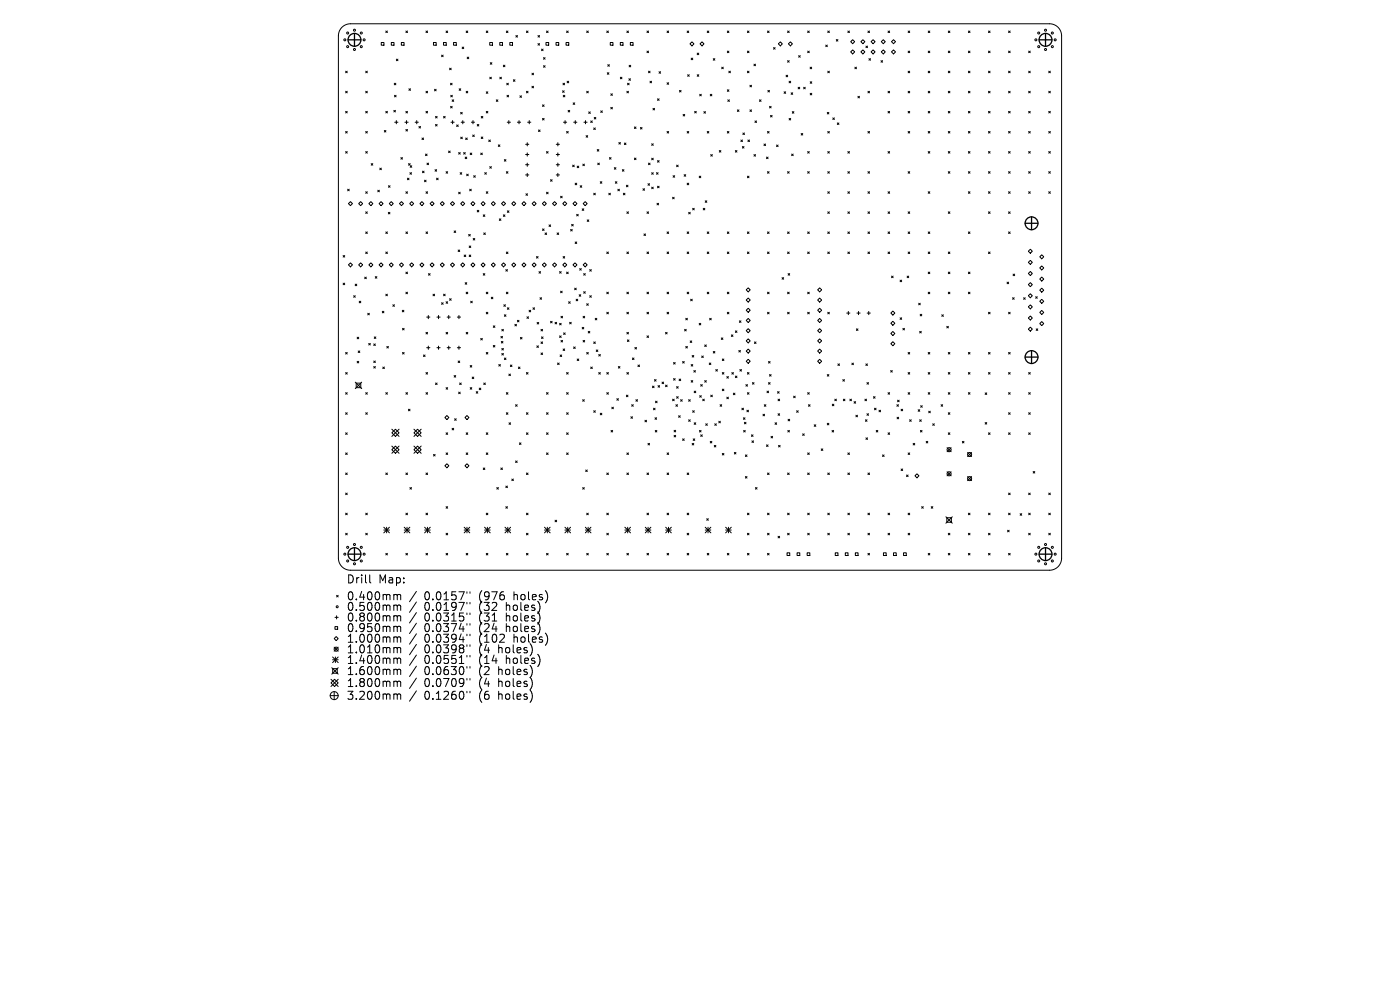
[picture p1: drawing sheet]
<svg xmlns="http://www.w3.org/2000/svg" width="297mm" height="210mm" viewBox="0 0 297 210" stroke-linecap="round" stroke-linejoin="round" font-family="sans-serif">
<defs><g id="words">
<g font-size="2.4">
<text x="73.5" y="124">Drill</text>
<text x="80.3" y="124">Map:</text>
<text x="73.5" y="127.6">0.400mm</text>
<text x="73.5" y="129.8">0.500mm</text>
<text x="90" y="127.6">0.0157&quot;</text>
<text x="90" y="129.8">0.0197&quot;</text>
<text x="101.7" y="127.6">(976</text>
<text x="101.7" y="129.8">(32</text>
<text x="107.6" y="129.8">holes)</text>
<text x="109.2" y="127.6">holes)</text>
<text x="73.5" y="132.1">0.800mm</text>
<text x="73.5" y="134.3">0.950mm</text>
<text x="73.5" y="136.6">1.000mm</text>
<text x="90" y="132.1">0.0315&quot;</text>
<text x="90" y="134.3">0.0374&quot;</text>
<text x="90" y="136.6">0.0394&quot;</text>
<text x="101.7" y="132.1">(31</text>
<text x="101.7" y="134.3">(24</text>
<text x="101.7" y="136.6">(102</text>
<text x="107.6" y="132.1">holes)</text>
<text x="107.6" y="134.3">holes)</text>
<text x="109.2" y="136.6">holes)</text>
<text x="73.5" y="138.8">1.010mm</text>
<text x="73.5" y="141.1">1.400mm</text>
<text x="73.5" y="143.4">1.600mm</text>
<text x="90" y="138.8">0.0398&quot;</text>
<text x="90" y="141.1">0.0551&quot;</text>
<text x="90" y="143.4">0.0630&quot;</text>
<text x="101.7" y="138.8">(4</text>
<text x="101.7" y="141.1">(14</text>
<text x="101.7" y="143.4">(2</text>
<text x="106" y="138.8">holes)</text>
<text x="106" y="143.4">holes)</text>
<text x="107.6" y="141.1">holes)</text>
<text x="73.5" y="146">1.800mm</text>
<text x="73.5" y="148.7">3.200mm</text>
<text x="90" y="146">0.0709&quot;</text>
<text x="90" y="148.7">0.1260&quot;</text>
<text x="101.7" y="146">(4</text>
<text x="101.7" y="148.7">(6</text>
<text x="106" y="146">holes)</text>
<text x="106" y="148.7">holes)</text>
</g>
</g></defs>
<g fill="none" stroke="#000" stroke-width=".21">
<path d="M72.6 5.7l.7-.4 1-.3h148.4a2.56 2.56 0 0 1 2.5 2.6v110.8a2.56 2.56 0 0 1-2.5 2.6h-148.4a2.56 2.56 0 0 1-2.5-2.6v-110.8l.3-1.1zM73.3 15.1l.4 .3M73.3 19.4l.4 .3M73.7 15.1l-.4 .3M73.7 19.4l-.4 .3M77.6 15.1l.3 .3M77.6 19.4l.3 .3M77.9 15.1l-.3 .3M77.9 19.4l-.3 .3M80.9 9h.6v.6h-.6zM81.8 6.6l.4 .3M82.2 6.6l-.4 .3"/>
<path d="M83 9h.6v.6h-.6zM83.6 17.7l.4 .3M84 17.7l-.4 .3M84.1 12.5l.3 .4M84.4 12.5l-.3 .4M85.1 9h.6v.6h-.6zM86.1 6.6l.4 .3M86.5 6.6l-.4 .3M86.7 18.8l.4 .4M87.1 18.8l-.4 .4M90.4 6.6l.3 .3M90.4 19.4l.3 .3"/>
<path d="M90.7 6.6l-.3 .3M90.7 19.4l-.3 .3M92 9h.5v.6h-.5zM92.2 18.9l.3 .4M92.5 18.9l-.3 .4M93.7 11.7l.3 .3M94 11.7l-.3 .3M94.1 9h.6v.6h-.6zM94.6 6.6l.4 .3M95 6.6l-.4 .3M95.4 14.5l.3 .3M95.6 17.7l.3 .3"/>
<path d="M95.7 14.5l-.3 .3M95.9 17.7l-.3 .3M96.2 9h.6v.6h-.6zM97.4 18.8l.3 .4M97.7 18.8l-.3 .4M98 10l.4 .3M98.4 10l-.4 .3M98.9 6.6l.3 .3M98.9 19.4l.3 .3M99.1 12.1l.3 .4M99.2 6.6l-.3 .3M99.2 19.4l-.3 .3"/>
<path d="M99.4 12.1l-.3 .4M103.2 6.6l.3 .3M103.2 19.5l.3 .3M103.5 6.6l-.3 .3M103.5 19.5l-.3 .3M103.9 9h.6v.6h-.6zM103.9 16.4l.3 .3M104 13.3l.3 .3M104.2 16.4l-.3 .3M104.3 13.3l-.3 .3M106 9h.6v.6h-.6zM106 16.4l.4 .3"/>
<path d="M106.4 16.4l-.4 .3M106.8 13.8l.3 .4M107.1 13.8l-.3 .4M107.4 6.6l.4 .3M107.5 17.7l.3 .3M107.8 6.6l-.4 .3M107.8 17.7l-.3 .3M108.2 9h.5v.6h-.5zM108.9 16.9l.4 .4M109.3 16.9l-.4 .4M109.4 7.5l.4 .4M109.8 7.5l-.4 .4"/>
<path d="M111.7 6.6l.3 .3M111.7 19.4l.3 .3M112 6.6l-.3 .3M112 19.4l-.3 .3M112.9 15.5l.3 .4M112.9 18.3l.3 .3M113.2 18.3l-.3 .3M113.2 15.5l-.3 .4M114.1 7.5l.4 .4M114.1 9.2l.4 .4M114.5 9.2l-.4 .4M114.5 7.5l-.4 .4"/>
<path d="M114.9 10.4l.3 .4M115.2 10.4l-.3 .4M115.3 12.2l.3 .4M115.3 13.9l.3 .4M115.6 12.2l-.3 .4M115.6 13.9l-.3 .4M115.8 9h.6v.6h-.6zM115.9 6.6l.4 .3M116.3 6.6l-.4 .3M118 9h.5v.6h-.5zM119.4 19.3l.3 .3M119.4 17.7l.4 .3"/>
<path d="M119.7 19.3l-.3 .3M119.8 17.7l-.4 .3M120.1 9h.6v.6h-.6zM120.2 6.6l.3 .3M120.3 17.2l.4 .4M120.5 6.6l-.3 .3M120.7 17.2l-.4 .4M124.5 19.4l.3 .3M124.5 6.6l.3 .3M124.8 6.6l-.3 .3M124.8 19.4l-.3 .3M128.7 6.6l.4 .3"/>
<path d="M128.8 15.4l.4 .4M128.9 13.7l.4 .4M129.1 6.6l-.4 .3M129.2 15.4l-.4 .4M129.3 13.7l-.4 .4M129.5 9h.5v.6h-.5zM129.6 19.9l.3 .3M129.9 19.9l-.3 .3M131.6 9h.6v.6h-.6zM131.6 16.4l.3 .3M131.9 16.4l-.3 .3M133 6.6l.3 .3"/>
<path d="M133 19.4l.3 .3M133.1 17.7l.4 .3M133.3 19.4l-.3 .3M133.3 6.6l-.3 .3M133.4 16.7l.4 .3M133.5 13.8l.3 .4M133.5 17.7l-.4 .3M133.7 9h.6v.6h-.6zM133.8 16.7l-.4 .3M133.8 13.8l-.3 .4M137.3 10.8l.3 .4M137.3 6.6l.3 .3"/>
<path d="M137.6 15.1l.3 .3M137.6 10.8l-.3 .4M137.6 6.6l-.3 .3M137.9 17.2l.3 .4M137.9 15.1l-.3 .3M138.2 17.2l-.3 .4M139.8 15.2l.3 .3M140.1 15.2l-.3 .3M141.5 6.6l.4 .3M141.5 17.6l.4 .3M141.9 6.6l-.4 .3M141.9 17.6l-.4 .3"/>
<path d="M144.1 19.2l.4 .3M144.5 19.2l-.4 .3M145.8 6.6l.3 .3M145.9 15.8l.3 .4M146.1 6.6l-.3 .3M146.2 15.8l-.3 .4M146.6 12.3l.4 .4M146.8 8.9l.4 .4-.4 .4-.4-.4zM147 12.3l-.4 .4M147.9 11.3l.3 .3M147.9 15.8l.3 .4M148.2 15.8l-.3 .4"/>
<path d="M148.2 11.3l-.3 .3M148.9 8.9l.5 .4-.5 .4-.4-.4zM150 6.6l.4 .3M150.4 6.6l-.4 .3M151.3 12.4l.4 .4M151.7 12.4l-.4 .4M153.1 14.2l.3 .4M153.4 14.2l-.3 .4M154.3 10.8l.3 .4M154.3 6.6l.3 .3M154.3 19l.3 .4M154.6 15.1l.4 .3"/>
<path d="M154.6 6.6l-.3 .3M154.6 19l-.3 .4M154.6 10.8l-.3 .4M155 15.1l-.4 .3M158.6 10.8l.3 .4M158.6 6.6l.3 .3M158.6 15.1l.3 .3M158.9 10.8l-.3 .4M158.9 15.1l-.3 .3M158.9 6.6l-.3 .3M159.1 18.1l.3 .3M159.4 18.1l-.3 .3"/>
<path d="M159.9 13.6l.4 .3M160.3 13.6l-.4 .3M162.8 6.6l.4 .3M162.9 19.2l.3 .3M163.2 6.6l-.4 .3M163.2 19.2l-.3 .3M164.1 10.1l.3 .3M164.4 10.1l-.3 .3M165.5 8.9l.5 .4-.5 .4-.4-.4zM166.3 19.5l.4 .3M166.7 19.5l-.4 .3M166.8 16l.3 .3"/>
<path d="M167.1 6.6l.3 .3M167.1 12.9l.3 .3M167.1 16l-.3 .3M167.4 17.2l.3 .4M167.4 6.6l-.3 .3M167.4 12.9l-.3 .3M167.7 8.9l.4 .4-.4 .4-.4-.4zM167.7 17.2l-.3 .4M167.8 19.7l.4 .3M168.2 19.7l-.4 .3M169.3 18.5l.4 .4M169.4 11.8l.4 .3"/>
<path d="M169.7 18.5l-.4 .4M169.8 11.8l-.4 .3M170.5 18.5l.3 .4M170.8 18.5l-.3 .4M171.3 10.8l.4 .4M171.3 6.6l.4 .3M171.7 6.6l-.4 .3M171.7 10.8l-.4 .4M171.9 14.2l.3 .4M171.9 17.3l.3 .4M171.9 19.8l.3 .3M172.2 14.2l-.3 .4"/>
<path d="M172.2 17.3l-.3 .4M172.2 19.8l-.3 .3M175.2 9.6l.3 .3M175.5 9.6l-.3 .3M175.6 6.6l.3 .3M175.6 15.1l.3 .3M175.9 15.1l-.3 .3M175.9 6.6l-.3 .3M177.4 8.4l.4 .3M177.8 8.4l-.4 .3M179.9 6.6l.3 .3M180.2 6.6l-.3 .3"/>
<path d="M180.9 8.4l.4 .4-.4 .5-.4-.5zM180.9 10.6l.4 .4-.4 .4-.4-.4zM181.4 14.2l.3 .4M181.7 14.2l-.3 .4M182.6 8.8l.5-.4 .4 .4-.4 .5zM182.6 11l.5-.4 .4 .4-.4 .4zM183.7 9.8l.3 .3M184 9.8l-.3 .3M184.1 19.4l.4 .3M184.1 6.6l.4 .3M184.3 12.4l.4 .4M184.5 19.4l-.4 .3"/>
<path d="M184.5 6.6l-.4 .3M184.7 12.4l-.4 .4M184.8 8.8l.4-.4 .4 .4-.4 .5zM184.8 11l.4-.4 .4 .4-.4 .4zM186.9 12.9l.3 .3M187 8.8l.4-.4 .4 .4-.4 .5zM187 11l.4-.4 .4 .4-.4 .4zM187.2 12.9l-.3 .3M188.4 19.4l.3 .3M188.4 6.6l.3 .3M188.7 6.6l-.3 .3M188.7 19.4l-.3 .3"/>
<path d="M189.1 11l.5-.4 .4 .4-.4 .4zM189.6 8.4l.4 .4-.4 .5-.5-.5zM192.7 10.8l.3 .4M192.7 6.6l.3 .3M192.7 15.1l.3 .3M192.7 19.4l.3 .3M193 6.6l-.3 .3M193 10.8l-.3 .4M193 15.1l-.3 .3M193 19.4l-.3 .3M196.9 15.1l.4 .3M196.9 10.8l.4 .4"/>
<path d="M196.9 19.4l.4 .3M196.9 6.6l.4 .3M197.3 6.6l-.4 .3M197.3 10.8l-.4 .4M197.3 15.1l-.4 .3M197.3 19.4l-.4 .3M201.2 19.4l.3 .3M201.2 15.1l.3 .3M201.2 10.8l.3 .4M201.2 6.6l.3 .3M201.5 19.4l-.3 .3M201.5 6.6l-.3 .3"/>
<path d="M201.5 10.8l-.3 .4M201.5 15.1l-.3 .3M205.4 19.4l.4 .3M205.4 15.1l.4 .3M205.4 6.6l.4 .3M205.4 10.8l.4 .4M205.8 15.1l-.4 .3M205.8 19.4l-.4 .3M205.8 6.6l-.4 .3M205.8 10.8l-.4 .4M209.7 10.8l.3 .4M209.7 15.1l.3 .3"/>
<path d="M209.7 6.6l.3 .3M209.7 19.4l.3 .3M210 10.8l-.3 .4M210 15.1l-.3 .3M210 19.4l-.3 .3M210 6.6l-.3 .3M214 15.1l.3 .3M214 19.4l.3 .3M214 10.8l.3 .4M214 6.6l.3 .3M214.3 6.6l-.3 .3M214.3 10.8l-.3 .4"/>
<path d="M214.3 15.1l-.3 .3M214.3 19.4l-.3 .3M218.2 19.4l.4 .3M218.2 15.1l.4 .3M218.2 10.8l.4 .4M218.6 10.8l-.4 .4M218.6 15.1l-.4 .3M218.6 19.4l-.4 .3M222.5 19.4l.3 .3M222.5 15.1l.3 .3M222.8 15.1l-.3 .3M222.8 19.4l-.3 .3"/>
<path d="M73.3 23.6l.4 .4M73.3 27.9l.4 .3M73.3 32.1l.4 .4M73.7 23.6l-.4 .4M73.7 27.9l-.4 .3M73.7 32.1l-.4 .4M77.6 23.6l.3 .4M77.6 27.9l.3 .3M77.6 32.1l.3 .4M77.9 23.6l-.3 .4M77.9 27.9l-.3 .3M77.9 32.1l-.3 .4"/>
<path d="M78.7 34.7l.4 .3M79.1 34.7l-.4 .3M80.6 35.7l.3 .3M80.9 35.7l-.3 .3M81.5 27.7l.4 .3M81.8 23.6l.4 .4M81.9 27.7l-.4 .3M82.2 23.6l-.4 .4M82.4 39.4l.4 .3M82.8 39.4l-.4 .3M83.6 23.4l.3 .4M83.7 20.2l.3 .4"/>
<path d="M83.7 25.9h.7M83.9 23.4l-.3 .4M84 20.2l-.3 .4M84.1 25.6v.7M85 33.4l.4 .4M85.4 33.4l-.4 .4M85.9 25.9h.7M86.1 23.6l.4 .4M86.1 27.5l.4 .3M86.2 25.6v.7M86.4 37.8l.4 .3M86.5 23.6l-.4 .4"/>
<path d="M86.5 27.5l-.4 .3M86.7 34.7l.3 .3M86.8 37.8l-.4 .3M87 36.6l.3 .4M87 35.2l.4 .3M87 34.7l-.3 .3M87.3 36.6l-.3 .4M87.4 35.2l-.4 .3M88.1 25.9h.7M88.4 25.6v.7M88.9 26.8l.3 .4M89.2 26.8l-.3 .4"/>
<path d="M89.5 29.3l.4 .3M89.6 36.3l.4 .3M89.9 29.3l-.4 .3M90 36.3l-.4 .3M90.1 38.2l.3 .4M90.3 32.7l.3 .3M90.4 23.6l.3 .4M90.4 38.2l-.3 .4M90.6 34.6l.3 .3M90.6 32.7l-.3 .3M90.7 23.6l-.3 .4M90.9 34.6l-.3 .3"/>
<path d="M92.3 36l.3 .3M92.4 26.4l.3 .3M92.4 24.7l.3 .3M92.6 37.8l.3 .3M92.6 36l-.3 .3M92.7 26.4l-.3 .3M92.7 24.7l-.3 .3M92.9 37.8l-.3 .3M94.1 24.7l.3 .3M94.4 24.7l-.3 .3M94.6 36.4l.4 .4M95 36.4l-.4 .4"/>
<path d="M95.2 32l.3 .4M95.5 32l-.3 .4M95.6 22.6l.3 .3M95.6 20.2l.4 .4M95.7 25.9h.7M95.9 21.2l.4 .3M95.9 22.6l-.3 .3M96 20.2l-.4 .4M96 25.6v.7M96.3 21.2l-.4 .3M96.9 26.5l.3 .3M97.2 26.5l-.3 .3"/>
<path d="M97.3 32.4l.3 .3M97.6 36.6l.4 .4M97.6 32.4l-.3 .3M97.7 23.8l.4 .4M97.7 29.1l.4 .3M97.8 25.9h.7M98 36.6l-.4 .4M98.1 23.8l-.4 .4M98.1 29.1l-.4 .3M98.2 25.6v.7M98.4 32.4l.3 .3M98.7 33.3l.3 .4"/>
<path d="M98.7 32.4l-.3 .3M98.8 29.3l.3 .3M99 36.9l.3 .4M99 33.3l-.3 .4M99.1 29.3l-.3 .3M99.3 36.9l-.3 .4M99.7 32.5l.4 .3M100 25.9h.7M100.1 32.5l-.4 .3M100.3 28.6l.3 .4M100.3 25.6v.7M100.5 37.3l.3 .3"/>
<path d="M100.6 28.6l-.3 .4M100.8 37.3l-.3 .3M101.2 26.4l.4 .3M101.6 26.4l-.4 .3M102 32.5l.3 .3M102.1 24.7l.3 .3M102.1 29.1l.3 .3M102.3 32.5l-.3 .3M102.4 24.7l-.3 .3M102.4 29.1l-.3 .3M102.8 36.6l.4 .4M103.2 23.6l.3 .4"/>
<path d="M103.2 36.6l-.4 .4M103.5 23.6l-.3 .4M103.7 29.7l.3 .3M103.9 35.3l.3 .4M104 29.7l-.3 .3M104.2 35.3l-.3 .4M105.3 21.2l.3 .3M105.6 21.2l-.3 .3M105.7 30.7l.4 .4M106.1 30.7l-.4 .4M107 33.9l.3 .3M107.3 33.9l-.3 .3"/>
<path d="M107.4 36.4l.4 .4M107.6 20.2l.3 .4M107.6 25.9h.7M107.8 36.4l-.4 .4M107.9 20.2l-.3 .4M107.9 25.6v.7M109.8 25.9h.7M110.1 25.6v.7M110.3 20.3l.3 .4M110.6 20.3l-.3 .4M111.5 30.6h.7M111.5 32.8h.7"/>
<path d="M111.5 34.9h.7M111.5 37.1h.7M111.9 30.3v.7M111.9 32.4v.7M111.9 34.6v.7M111.9 36.8v.6M111.9 25.9h.7M112.3 25.6v.7M114.2 27.6l.4 .3M114.6 27.6l-.4 .3M115.1 25.1l.3 .4M115.1 22.2l.3 .4"/>
<path d="M115.4 22.2l-.3 .4M115.4 25.1l-.3 .4M115.9 32.1l.4 .4M116.3 32.1l-.4 .4M116.8 38.1l.3 .4M117.1 38.1l-.3 .4M118 30.6h.7M118 32.8h.7M118 34.9h.7M118 37.1h.7M118.3 30.3v.7M118.3 32.4v.7"/>
<path d="M118.3 34.6v.7M118.3 36.8v.6M119.5 20.2l.3 .4M119.5 25.9h.7M119.8 20.2l-.3 .4M119.9 25.6v.7M120.2 27.9l.3 .3M120.5 23.4l.4 .4M120.5 27.9l-.3 .3M120.9 23.4l-.4 .4M121.5 35l.3 .4M121.6 21.8l.3 .4"/>
<path d="M121.7 25.9h.7M121.8 35l-.3 .4M121.9 21.8l-.3 .4M122 38.9l.4 .3M122 25.6v.7M122.4 38.9l-.4 .3M122.4 35.2l.4 .4M122.8 35.2l-.4 .4M123.1 39.4l.3 .3M123.4 39.4l-.3 .3M123.6 34.8l.4 .4M123.9 25.9h.7"/>
<path d="M124 34.8l-.4 .4M124.2 25.6v.7M124.3 28.8l.4 .3M124.7 28.8l-.4 .3M124.9 23.7l.3 .4M125.2 23.7l-.3 .4M125.3 25.6l.4 .4M125.7 25.6l-.4 .4M126 27.1l.3 .4M126.1 24.9l.3 .3M126.3 27.1l-.3 .4M126.4 24.9l-.3 .3"/>
<path d="M126.7 31.7l.3 .4M126.8 34.6l.3 .3M127 31.7l-.3 .4M127.1 34.6l-.3 .3M127.3 38.5l.4 .4M127.4 23.5l.4 .4M127.7 38.5l-.4 .4M127.8 23.5l-.4 .4M129.3 33.4l.3 .4M129.6 22.8l.3 .3M129.6 33.4l-.3 .4M129.9 22.8l-.3 .3"/>
<path d="M130.3 35.6l.4 .3M130.5 38.5l.4 .4M130.7 35.6l-.4 .3M130.9 38.5l-.4 .4M131.3 30.2l.3 .4M131.6 30.2l-.3 .4M132 36l.4 .3M132.4 36l-.4 .3M132.5 30.3l.3 .4M132.8 30.3l-.3 .4M132.9 39.3l.3 .3M133.2 39.3l-.3 .3"/>
<path d="M134.6 33.5l.3 .4M134.6 26.9l.3 .4M134.9 26.9l-.3 .4M134.9 33.5l-.3 .4M135.9 27l.3 .4M136.2 27l-.3 .4M137.5 39l.3 .3M137.6 34.6l.3 .3M137.8 39l-.3 .3M137.9 34.6l-.3 .3M138.2 30.5l.4 .3M138.2 33.6l.4 .3"/>
<path d="M138.2 36.6l.4 .4M138.2 39.7l.4 .3M138.5 23l.4 .3M138.6 39.7l-.4 .3M138.6 30.5l-.4 .3M138.6 33.6l-.4 .3M138.6 36.6l-.4 .4M138.9 23l-.4 .3M139.3 36.6l.3 .4M139.5 21l.3 .3M139.5 34.1l.3 .3M139.5 39.5l.3 .3"/>
<path d="M139.6 36.6l-.3 .4M139.8 39.5l-.3 .3M139.8 21l-.3 .3M139.8 34.1l-.3 .3M141.5 27.9l.4 .3M141.9 27.9l-.4 .3M142.8 37.3l.3 .3M143.1 37.3l-.3 .3M143.5 35l.4 .4M143.9 35l-.4 .4M144.9 24.3l.4 .3M145.1 37l.4 .4"/>
<path d="M145.3 24.3l-.4 .3M145.5 37l-.4 .4M145.8 27.9l.3 .3M145.8 38.9l.3 .3M146.1 27.9l-.3 .3M146.1 38.9l-.3 .3M147.4 23.6l.3 .4M147.7 23.6l-.3 .4M148.3 37.4l.4 .3M148.4 20l.4 .3M148.7 37.4l-.4 .3M148.8 20l-.4 .3"/>
<path d="M149.3 23.7l.4 .3M149.7 23.7l-.4 .3M150 27.9l.4 .3M150.4 27.9l-.4 .3M150.7 20l.3 .3M150.8 32.8l.3 .3M151 20l-.3 .3M151.1 32.8l-.3 .3M152.6 31.9l.3 .4M152.9 31.9l-.3 .4M154.3 27.9l.3 .3M154.4 21.2l.3 .3"/>
<path d="M154.6 27.9l-.3 .3M154.7 21.2l-.3 .3M156 31.9l.3 .4M156.3 31.9l-.3 .4M156.4 23.3l.4 .3M156.8 23.3l-.4 .3M157.2 29.7l.3 .3M157.5 31.1l.3 .3M157.5 29.7l-.3 .3M157.6 28.2l.3 .3M157.8 31.1l-.3 .3M157.9 28.2l-.3 .3"/>
<path d="M158.6 37.4l.3 .3M158.7 29.7l.3 .3M158.9 37.4l-.3 .3M159 29.7l-.3 .3M159.1 23.3l.3 .3M159.4 23.3l-.3 .3M159.9 32.8l.4 .3M160.2 25.6l.3 .4M160.3 32.8l-.4 .3M160.5 25.6l-.3 .4M161.1 21.2l.4 .3M161.5 21.2l-.4 .3"/>
<path d="M162.1 30.5l.3 .4M162.4 30.5l-.3 .4M162.6 33.3l.3 .4M162.8 36.4l.4 .4M162.8 27.9l.4 .3M162.9 33.3l-.3 .4M163.2 27.9l-.4 .3M163.2 36.4l-.4 .4M163.2 22.6l.4 .3M163.5 24.5l.3 .3M163.6 22.6l-.4 .3M163.8 24.5l-.3 .3"/>
<path d="M164.7 30.8l.4 .3M165.1 30.8l-.4 .3M167.1 36.4l.3 .4M167.4 25.1l.3 .4M167.4 36.4l-.3 .4M167.7 25.1l-.3 .4M167.9 32.7l.4 .3M168.1 23.7l.3 .3M168.3 32.7l-.4 .3M168.4 23.7l-.3 .3M170 28.3l.3 .4M170.3 28.3l-.3 .4"/>
<path d="M171.3 36.4l.4 .4M171.3 32.1l.4 .4M171.7 32.1l-.4 .4M171.7 36.4l-.4 .4M175.5 23.8l.3 .4M175.6 27.9l.3 .3M175.6 32.1l.3 .4M175.6 36.4l.3 .4M175.8 23.8l-.3 .4M175.9 27.9l-.3 .3M175.9 32.1l-.3 .4M175.9 36.4l-.3 .4"/>
<path d="M176.7 25l.3 .3M177 25l-.3 .3M177.6 26.1l.4 .3M178 26.1l-.4 .3M179.9 32.1l.3 .4M179.9 36.4l.3 .4M180.2 36.4l-.3 .4M180.2 32.1l-.3 .4M182 20.4l.3 .4M182.3 20.4l-.3 .4M184.1 27.9l.4 .3M184.1 36.4l.4 .4"/>
<path d="M184.5 36.4l-.4 .4M184.5 27.9l-.4 .3M188.4 23.6l.3 .4M188.4 32.1l.3 .4M188.7 32.1l-.3 .4M188.7 23.6l-.3 .4M192.7 27.9l.3 .3M192.7 23.6l.3 .4M192.7 36.4l.3 .4M193 27.9l-.3 .3M193 36.4l-.3 .4M193 23.6l-.3 .4"/>
<path d="M196.9 23.6l.4 .4M196.9 27.9l.4 .3M196.9 32.1l.4 .4M197.3 23.6l-.4 .4M197.3 27.9l-.4 .3M197.3 32.1l-.4 .4M201.2 23.6l.3 .4M201.2 27.9l.3 .3M201.2 32.1l.3 .4M201.2 36.4l.3 .4M201.5 23.6l-.3 .4M201.5 27.9l-.3 .3"/>
<path d="M201.5 32.1l-.3 .4M201.5 36.4l-.3 .4M205.4 23.6l.4 .4M205.4 27.9l.4 .3M205.4 32.1l.4 .4M205.4 36.4l.4 .4M205.8 23.6l-.4 .4M205.8 36.4l-.4 .4M205.8 27.9l-.4 .3M205.8 32.1l-.4 .4M209.7 27.9l.3 .3M209.7 23.6l.3 .4"/>
<path d="M209.7 32.1l.3 .4M209.7 36.4l.3 .4M210 32.1l-.3 .4M210 36.4l-.3 .4M210 23.6l-.3 .4M210 27.9l-.3 .3M214 36.4l.3 .4M214 23.6l.3 .4M214 27.9l.3 .3M214 32.1l.3 .4M214.3 27.9l-.3 .3M214.3 32.1l-.3 .4"/>
<path d="M214.3 36.4l-.3 .4M214.3 23.6l-.3 .4M218.2 23.6l.4 .4M218.2 27.9l.4 .3M218.2 32.1l.4 .4M218.2 36.4l.4 .4M218.6 23.6l-.4 .4M218.6 27.9l-.4 .3M218.6 32.1l-.4 .4M218.6 36.4l-.4 .4M222.5 23.6l.3 .4M222.5 27.9l.3 .3"/>
<path d="M222.5 32.1l.3 .4M222.5 36.4l.3 .4M222.8 23.6l-.3 .4M222.8 27.9l-.3 .3M222.8 32.1l-.3 .4M222.8 36.4l-.3 .4M72.8 54.2l.3 .3M73.1 54.2l-.3 .3M73.8 40.1l.3 .4M73.9 43.2l.4-.4 .5 .4-.5 .4zM73.9 56.2l.4-.4 .5 .4-.5 .4zM74.1 40.1l-.3 .4"/>
<path d="M76.1 43.2l.4-.4 .4 .4-.4 .4zM76.1 56.2l.4-.4 .4 .4-.4 .4zM77.4 58.8l.3 .3M77.6 40.7l.3 .3M77.6 44.9l.3 .4M77.6 49.2l.3 .3M77.6 53.5l.3 .3M77.7 58.8l-.3 .3M77.9 40.7l-.3 .3M77.9 44.9l-.3 .4M77.9 49.2l-.3 .3M77.9 53.5l-.3 .3"/>
<path d="M78.3 43.2l.4-.4 .4 .4-.4 .4zM78.3 56.2l.4-.4 .4 .4-.4 .4zM79.6 58.7l.4 .3M80 58.7l-.4 .3M80.1 40.4l.4 .3M80.4 43.2l.4-.4 .5 .4-.5 .4zM80.4 56.2l.4-.4 .5 .4-.5 .4zM80.5 40.4l-.4 .3M81.8 49.2l.4 .3M81.8 53.5l.4 .3M82.2 49.2l-.4 .3M82.2 53.5l-.4 .3"/>
<path d="M82.4 45l.3 .4M82.6 56.2l.4-.4 .4 .4-.4 .4zM82.7 45l-.3 .4M83 42.8l.4 .4-.4 .4-.4-.4zM84.7 43.2l.5-.4 .4 .4-.4 .4zM84.7 56.2l.5-.4 .4 .4-.4 .4zM86.1 49.2l.4 .3M86.1 57.7l.4 .4M86.1 40.7l.4 .3M86.5 40.7l-.4 .3M86.5 49.2l-.4 .3M86.5 57.7l-.4 .4"/>
<path d="M86.9 56.2l.4-.4 .5 .4-.5 .4zM87.3 42.8l.5 .4-.5 .4-.4-.4zM89.1 43.2l.4-.4 .4 .4-.4 .4zM89.1 56.2l.4-.4 .4 .4-.4 .4zM90.4 40.7l.3 .3M90.4 49.2l.3 .3M90.7 40.7l-.3 .3M90.7 49.2l-.3 .3M90.9 58l.3 .4M91.2 43.2l.5-.4 .4 .4-.4 .4zM91.2 56.2l.5-.4 .4 .4-.4 .4zM91.2 58l-.3 .4"/>
<path d="M93.4 43.2l.4-.4 .5 .4-.5 .4zM93.4 56.2l.4-.4 .5 .4-.5 .4zM95.6 43.2l.4-.4 .4 .4-.4 .4zM95.6 56.2l.4-.4 .4 .4-.4 .4zM96.3 49l.4 .3M96.7 49l-.4 .3M97.2 53l.3 .4M97.3 40.8l.3 .3M97.5 53l-.3 .4M97.6 40.8l-.3 .3M97.7 43.2l.5-.4 .4 .4-.4 .4zM97.7 56.2l.5-.4 .4 .4-.4 .4z"/>
<path d="M98.5 54.1l.3 .3M98.7 60l.3 .3M98.8 54.1l-.3 .3M99 60l-.3 .3M99.4 49.7l.4 .4M99.5 54.1l.4 .3M99.5 52.2l.4 .3M99.6 40.1l.4 .4M99.8 49.7l-.4 .4M99.9 52.2l-.4 .3M99.9 54.1l-.4 .3M99.9 43.2l.4-.4 .5 .4-.5 .4z"/>
<path d="M99.9 56.2l.4-.4 .5 .4-.5 .4zM100 40.1l-.4 .4M100.4 50.6l.3 .3M100.7 50.6l-.3 .3M101.2 44.6l.4 .4M101.6 44.6l-.4 .4M102.1 43.2l.4-.4 .4 .4-.4 .4zM102.1 56.2l.4-.4 .4 .4-.4 .4zM102.5 45.6l.4 .3M102.5 58l.4 .4M102.6 49.4l.4 .3M102.9 45.6l-.4 .3"/>
<path d="M102.9 58l-.4 .4M103 49.4l-.4 .3M103.2 40.7l.3 .3M103.5 40.7l-.3 .3M104.2 43.2l.5-.4 .4 .4-.4 .4zM104.2 56.2l.5-.4 .4 .4-.4 .4zM105.9 46.4l.4 .4M106.3 46.4l-.4 .4M106.4 43.2l.4-.4 .4 .4-.4 .4zM106.4 56.2l.4-.4 .4 .4-.4 .4zM106.8 45.6l.3 .3M107.1 45.6l-.3 .3"/>
<path d="M107.3 57.2l.4 .3M107.4 53.5l.4 .3M107.6 44.7l.4 .4M107.7 57.2l-.4 .3M107.8 53.5l-.4 .3M108 44.7l-.4 .4M108.6 43.2l.4-.4 .4 .4-.4 .4zM108.6 56.2l.4-.4 .4 .4-.4 .4zM110.7 43.2l.5-.4 .4 .4-.4 .4zM110.7 56.2l.5-.4 .4 .4-.4 .4zM111.6 41.1l.3 .3M111.9 41.1l-.3 .3"/>
<path d="M112.9 43.2l.4-.4 .4 .4-.4 .4zM112.9 56.2l.4-.4 .4 .4-.4 .4zM113.8 54.4l.4 .4M114.2 54.4l-.4 .4M114.3 57.6l.4 .4M114.7 57.6l-.4 .4M115.1 56.2l.4-.4 .4 .4-.4 .4zM115.1 48.6l.3 .3M115.4 48.6l-.3 .3M115.5 42.8l.4 .4-.4 .4-.4-.4zM115.6 49.4l.4 .3M115.9 40.8l.4 .3"/>
<path d="M116 49.4l-.4 .3M116.3 40.8l-.4 .3M116.5 47.7l.3 .3M116.8 47.7l-.3 .3M117.2 43.2l.4-.4 .5 .4-.5 .4zM117.2 56.2l.4-.4 .5 .4-.5 .4zM118.2 49.4l.3 .3M118.5 49.4l-.3 .3M118.7 57.6l.4 .4M118.9 41.6l.4 .4M119.1 57.6l-.4 .4M119.3 41.6l-.4 .4"/>
<path d="M119.4 56.2l.4-.4 .4 .4-.4 .4zM119.5 54.4l.3 .4M119.8 54.4l-.3 .4M119.8 42.8l.4 .4-.4 .4-.4-.4zM120.2 57.7l.3 .4M120.5 57.7l-.3 .4M121.1 48.7l.3 .3M121.3 47.6l.3 .3M121.4 48.7l-.3 .3M121.5 43.2l.5-.4 .4 .4-.4 .4zM121.5 56.2l.5-.4 .4 .4-.4 .4zM121.6 47.6l-.3 .3"/>
<path d="M122 51.3l.4 .4M122.3 45.5l.4 .3M122.4 51.3l-.4 .4M122.7 45.5l-.4 .3M123 57l.3 .3M123.3 57l-.3 .3M123.5 44.3l.3 .3M123.7 43.2l.4-.4 .5 .4-.5 .4zM123.7 56.2l.4-.4 .5 .4-.5 .4zM123.8 58l.4 .4M123.8 44.3l-.3 .3M124.2 58l-.4 .4"/>
<path d="M124.6 46.6l.3 .4M124.9 46.6l-.3 .4M125.1 57.2l.3 .3M125.4 57.2l-.3 .3M126 41l.3 .3M126.3 41l-.3 .3M128.7 53.5l.4 .3M129.1 53.5l-.4 .3M129.2 41l.3 .3M129.5 41l-.3 .3M131.1 40.1l.3 .4M131.4 40.1l-.3 .4"/>
<path d="M132.2 41l.4 .3M132.6 41l-.4 .3M133 44.9l.3 .4M133 53.5l.3 .3M133.3 44.9l-.3 .4M133.3 53.5l-.3 .3M136.4 40l.3 .4M136.6 49.6l.4 .4M136.7 40l-.3 .4M137 49.6l-.4 .4M137.3 53.5l.3 .3M137.3 44.9l.3 .4"/>
<path d="M137.6 53.5l-.3 .3M137.6 44.9l-.3 .4M139.4 43.1l.3 .4M139.7 43.1l-.3 .4M141.5 49.2l.4 .3M141.5 53.5l.4 .3M141.9 49.2l-.4 .3M141.9 53.5l-.4 .3M142.7 41.8l.3 .4M143 41.8l-.3 .4M145.8 53.5l.3 .3M145.8 49.2l.3 .3"/>
<path d="M146.1 45l.3 .4M146.1 53.5l-.3 .3M146.1 49.2l-.3 .3M146.4 45l-.3 .4M146.9 44.2l.4 .3M147.3 44.2l-.4 .3M149.2 44.2l.3 .3M149.5 44.2l-.3 .3M149.6 42.6l.4 .3M150 42.6l-.4 .3M150 49.2l.4 .3M150 53.5l.4 .3"/>
<path d="M150.4 49.2l-.4 .3M150.4 53.5l-.4 .3M154.3 53.5l.3 .3M154.3 49.2l.3 .3M154.6 49.2l-.3 .3M154.6 53.5l-.3 .3M158.6 53.5l.3 .3M158.6 49.2l.3 .3M158.9 49.2l-.3 .3M158.9 53.5l-.3 .3M162.8 53.5l.4 .3M162.8 49.2l.4 .3"/>
<path d="M163.2 53.5l-.4 .3M163.2 49.2l-.4 .3M165.9 58.9l.4 .3M166.3 58.9l-.4 .3M167.1 53.5l.3 .3M167.1 49.2l.3 .3M167.2 58l.3 .4M167.4 49.2l-.3 .3M167.4 53.5l-.3 .3M167.5 58l-.3 .4M171.3 53.5l.4 .3M171.3 49.2l.4 .3"/>
<path d="M171.7 49.2l-.4 .3M171.7 53.5l-.4 .3M175.6 40.7l.3 .3M175.6 44.9l.3 .4M175.6 53.5l.3 .3M175.6 49.2l.3 .3M175.9 40.7l-.3 .3M175.9 44.9l-.3 .4M175.9 49.2l-.3 .3M175.9 53.5l-.3 .3M179.9 44.9l.3 .4M179.9 49.2l.3 .3"/>
<path d="M179.9 40.7l.3 .3M179.9 53.5l.3 .3M180.2 40.7l-.3 .3M180.2 44.9l-.3 .4M180.2 49.2l-.3 .3M180.2 53.5l-.3 .3M184.1 49.2l.4 .3M184.1 53.5l.4 .3M184.1 44.9l.4 .4M184.1 40.7l.4 .3M184.5 40.7l-.4 .3M184.5 44.9l-.4 .4"/>
<path d="M184.5 49.2l-.4 .3M184.5 53.5l-.4 .3M188.4 53.5l.3 .3M188.4 40.7l.3 .3M188.4 44.9l.3 .4M188.4 49.2l.3 .3M188.7 40.7l-.3 .3M188.7 53.5l-.3 .3M188.7 44.9l-.3 .4M188.7 49.2l-.3 .3M189.1 58.6l.4 .3M189.5 58.6l-.4 .3"/>
<path d="M190.9 59.4l.4 .4M191.3 59.4l-.4 .4M192.4 58.6l.4 .3M192.7 44.9l.3 .4M192.7 49.2l.3 .3M192.7 53.5l.3 .3M192.8 58.6l-.4 .3M193 49.2l-.3 .3M193 53.5l-.3 .3M193 44.9l-.3 .4M196.9 40.7l.4 .3M196.9 49.2l.4 .3"/>
<path d="M196.9 53.5l.4 .3M196.9 57.7l.4 .4M197.3 49.2l-.4 .3M197.3 53.5l-.4 .3M197.3 57.7l-.4 .4M197.3 40.7l-.4 .3M201.2 44.9l.3 .4M201.2 53.5l.3 .3M201.2 57.7l.3 .4M201.5 44.9l-.3 .4M201.5 53.5l-.3 .3M201.5 57.7l-.3 .4"/>
<path d="M205.4 57.7l.4 .4M205.4 40.7l.4 .3M205.4 49.2l.4 .3M205.8 40.7l-.4 .3M205.8 49.2l-.4 .3M205.8 57.7l-.4 .4M209.7 40.7l.3 .3M209.7 44.9l.3 .4M209.7 53.5l.3 .3M210 40.7l-.3 .3M210 44.9l-.3 .4M210 53.5l-.3 .3"/>
<path d="M213.6 59.8l.4 .4M214 40.7l.3 .3M214 44.9l.3 .4M214 49.2l.3 .3M214 59.8l-.4 .4M214.3 40.7l-.3 .3M214.3 44.9l-.3 .4M214.3 49.2l-.3 .3M214.9 58.1l.4 .4M215.3 58.1l-.4 .4M218.2 53.3l.4-.4 .4 .4-.4 .4zM218.2 55.7l.4-.5 .4 .5-.4 .4z"/>
<path d="M218.2 58l.4-.4 .4 .4-.4 .4zM218.2 40.7l.4 .3M218.6 40.7l-.4 .3M221 54l.4 .5-.4 .4-.4-.4zM221 56.4l.4 .4-.4 .5-.4-.5zM221 58.8l.4 .4-.4 .4-.4-.4zM222.5 40.7l.3 .3M222.8 40.7l-.3 .3M72.8 60.1l.3 .3M73.1 60.1l-.3 .3M73.3 74.8l.4 .3M73.3 79l.4 .4"/>
<path d="M73.7 74.8l-.4 .3M73.7 79l-.4 .4M75 62.7l.4 .4M75.3 60.3l.4 .3M75.4 62.7l-.4 .4M75.7 60.3l-.4 .3M75.8 71.5l.3 .4M75.8 76.6l.3 .4M76 74.4l.3 .4M76.1 71.5l-.3 .4M76.1 76.6l-.3 .4M76.2 63.9l.3 .3"/>
<path d="M76.3 74.4l-.3 .4M76.5 63.9l-.3 .3M78 66.5l.4 .3M78.2 72.8l.4 .4M78.4 66.5l-.4 .3M78.6 72.8l-.4 .4M79.3 77.7l.3 .4M79.3 73l.3 .3M79.3 76.6l.3 .3M79.4 71.5l.3 .3M79.6 73l-.3 .3M79.6 76.6l-.3 .3"/>
<path d="M79.6 77.7l-.3 .4M79.7 71.5l-.3 .3M81.1 66l.3 .4M81.2 77.9l.3 .3M81.4 66l-.3 .4M81.5 77.9l-.3 .3M81.8 62.4l.4 .3M82.1 73.5l.3 .3M82.2 62.4l-.4 .3M82.4 73.5l-.3 .3M83.3 64.6l.4 .4M83.7 64.6l-.4 .4"/>
<path d="M85.3 65.8l.4 .4M85.4 69.7l.3 .3M85.4 74.8l.3 .3M85.7 65.8l-.4 .4M85.7 69.7l-.3 .3M85.7 74.8l-.3 .3M86.1 62l.4 .3M86.5 62l-.4 .3M89.8 75.3l.4 .3M90.2 75.3l-.4 .3M90.4 70.5l.3 .3M90.4 79l.3 .4"/>
<path d="M90.5 67.3h.7M90.5 73.8h.7M90.7 70.5l-.3 .3M90.7 79l-.3 .4M90.9 66.9v.7M90.9 73.4v.7M91.9 62.4l.3 .3M92.2 62.4l-.3 .3M92.7 67.3h.7M92.7 73.8h.7M93 66.9v.7M93 73.4v.7"/>
<path d="M93.7 64.2l.3 .4M94 64.2l-.3 .4M94.1 62.4l.3 .3M94.4 62.4l-.3 .3M94.6 70.5l.4 .3M94.6 64l.4 .3M94.9 67.3h.6M94.9 73.8h.6M95 70.5l-.4 .3M95 64l-.4 .3M95.2 66.9v.7M95.2 73.4v.7"/>
<path d="M95.4 63.4l.3 .3M95.7 63.4l-.3 .3M96.3 79.7l.4 .3M96.7 79.7l-.4 .3M97 67.3h.7M97 73.8h.7M97.2 76.6l.3 .3M97.4 66.9v.7M97.4 73.4v.7M97.5 76.6l-.3 .3M98.9 62l.3 .3M98.9 70.5l.3 .3"/>
<path d="M99.2 70.5l-.3 .3M99.2 62l-.3 .3M99.7 77.5l.4 .4M99.9 63.9l.3 .3M100.1 77.5l-.4 .4M100.2 80l.3 .3M100.2 63.9l-.3 .3M100.5 80l-.3 .3M102 71.8l.3 .3M102.3 71.8l-.3 .3M103.2 62l.3 .3M103.2 66.2l.3 .4"/>
<path d="M103.2 74.8l.3 .3M103.5 62l-.3 .3M103.5 66.2l-.3 .4M103.5 74.8l-.3 .3M104.2 63l.4 .4M104.6 63l-.4 .4M104.6 69.1l.4 .4M104.6 73.3l.4 .3M105 73.3l-.4 .3M105 69.1l-.4 .4M105.8 77.3l.4 .4M106.2 77.3l-.4 .4"/>
<path d="M106.3 71.4l.3 .3M106.4 72.4l.3 .4M106.5 69.9l.3 .3M106.5 73.9l.3 .4M106.5 75l.3 .3M106.6 71.4l-.3 .3M106.7 72.4l-.3 .4M106.8 69.9l-.3 .3M106.8 73.9l-.3 .4M106.8 75l-.3 .3M106.9 64.6l.3 .4M107 66.8l.3 .3"/>
<path d="M107 75.9l.3 .4M107.2 64.6l-.3 .4M107.3 66.8l-.3 .3M107.3 75.9l-.3 .4M107.4 62l.4 .3M107.6 65.3l.4 .3M107.8 62l-.4 .3M108 79.3l.3 .4M108 65.3l-.4 .3M108.3 77.4l.3 .4M108.3 79.3l-.3 .4M108.6 77.4l-.3 .4"/>
<path d="M109.2 68.8l.4 .3M109.6 68.8l-.4 .3M109.8 67.9l.3 .4M110 77.9l.3 .3M110.1 67.9l-.3 .4M110.3 77.9l-.3 .3M110.4 71.6l.3 .3M110.7 71.6l-.3 .3M111.7 79l.3 .4M111.8 67.2l.3 .3M112 79l-.3 .4M112.1 67.2l-.3 .3"/>
<path d="M112.2 65.8l.4 .4M112.6 65.8l-.4 .4M113.1 65.3l.3 .3M113.4 65.3l-.3 .3M113.9 73.4l.3 .3M113.9 68.4l.4 .3M114.2 73.4l-.3 .3M114.3 68.4l-.4 .3M114.6 63.2l.3 .3M114.8 74.9l.3 .3M114.8 72.5l.3 .4M114.8 69.9l.3 .3"/>
<path d="M114.9 71.5l.3 .3M114.9 63.2l-.3 .3M115.1 72.5l-.3 .4M115.1 69.9l-.3 .3M115.1 74.9l-.3 .3M115.2 71.5l-.3 .3M116.8 68.2l.3 .3M117.1 68.2l-.3 .3M117.8 68.4l.3 .3M118.1 68.4l-.3 .3M118.3 77l.3 .3M118.6 77l-.3 .3"/>
<path d="M118.7 71.2l.4 .4M118.7 68.6l.4 .3M118.8 75.3l.4 .3M118.9 61.8l.4 .3M119 67.1l.4 .3M119 72.2l.4 .3M119.1 68.6l-.4 .3M119.1 71.2l-.4 .4M119.2 75.3l-.4 .3M119.3 61.8l-.4 .3M119.4 67.1l-.4 .3M119.4 72.2l-.4 .3"/>
<path d="M119.5 74l.3 .4M119.6 70.6l.3 .4M119.8 74l-.3 .4M119.9 70.6l-.3 .4M120.2 79l.3 .4M120.5 79l-.3 .4M120.6 64l.4 .3M120.8 68.4l.4 .3M121 64l-.4 .3M121.2 68.4l-.4 .3M121.7 73.6l.3 .3M121.9 61.1l.3 .4"/>
<path d="M122 73.6l-.3 .3M122.2 63.5l.4 .3M122.2 61.1l-.3 .4M122.4 76.1l.4 .4M122.6 63.5l-.4 .3M122.8 76.1l-.4 .4M122.9 62.5l.3 .4M123.2 62.5l-.3 .4M123.5 69.4l.3 .4M123.7 67.1l.3 .3M123.7 72.2l.3 .3M123.8 61.9l.4 .3"/>
<path d="M123.8 69.4l-.3 .4M124 67.1l-.3 .3M124 72.2l-.3 .3M124.2 61.9l-.4 .3M124.5 64.4l.3 .4M124.5 74.8l.3 .3M124.8 70.3l.3 .3M124.8 74.8l-.3 .3M124.8 64.4l-.3 .4M125.1 62.7l.3 .4M125.1 70.3l-.3 .3M125.3 77.9l.4 .3"/>
<path d="M125.4 62.7l-.3 .4M125.7 77.9l-.4 .3M126 72.5l.3 .4M126.3 67.5l.3 .4M126.3 72.5l-.3 .4M126.5 74.2l.3 .4M126.6 67.5l-.3 .4M126.8 74.2l-.3 .4M127 75.2l.4 .3M127 79l.4 .4M127.4 75.2l-.4 .3M127.4 79l-.4 .4"/>
<path d="M128.7 79l.4 .4M128.7 62l.4 .3M128.7 66.2l.4 .4M129.1 62l-.4 .3M129.1 66.2l-.4 .4M129.1 79l-.4 .4M131.2 77.7l.3 .4M131.5 77.7l-.3 .4M133 66.2l.3 .4M133 70.5l.3 .3M133 62l.3 .3M133 79l.3 .4"/>
<path d="M133.1 72.1l.3 .3M133.3 66.2l-.3 .4M133.3 62l-.3 .3M133.3 70.5l-.3 .3M133.3 79l-.3 .4M133.4 72.1l-.3 .3M134.2 75.9l.3 .4M134.5 75.9l-.3 .4M134.7 73.7l.3 .3M135 73.7l-.3 .3M135.3 77.4l.4 .4M135.7 77.4l-.4 .4"/>
<path d="M137.3 62l.3 .3M137.3 66.2l.3 .4M137.3 71.2l.3 .4M137.6 62l-.3 .3M137.6 66.2l-.3 .4M137.6 71.2l-.3 .4M141.2 70.5l.3 .3M141.5 66.2l.4 .4M141.5 62l.4 .3M141.5 70.5l-.3 .3M141.9 62l-.4 .3M141.9 66.2l-.4 .4"/>
<path d="M142.9 76.9l.3 .3M143.2 76.9l-.3 .3M144.8 76.7l.4 .3M145.2 76.7l-.4 .3M145.2 69.9l.4 .3M145.5 67.5l.3 .4M145.5 73.5l.3 .3M145.6 69.9l-.4 .3M145.8 62l.3 .3M145.8 67.5l-.3 .4M145.8 73.5l-.3 .3M146.1 62l-.3 .3"/>
<path d="M146.4 72.3l.4 .4M146.5 63.5l.4 .3M146.6 77.3l.4 .4M146.8 72.3l-.4 .4M146.8 75.4l.4 .3M146.9 63.5l-.4 .3M147 77.3l-.4 .4M147.2 75.4l-.4 .3M147.2 78.6l.3 .3M147.5 78.6l-.3 .3M148.3 68.6l.4 .3M148.7 68.6l-.4 .3"/>
<path d="M148.9 75.5l.3 .4M149.2 75.5l-.3 .4M149.5 73.2l.3 .3M149.8 73.2l-.3 .3M150 62l.4 .3M150.4 62l-.4 .3M150.5 77l.3 .3M150.5 67.5l.4 .4M150.8 77l-.3 .3M150.9 67.5l-.4 .4M151.3 74.6l.4 .3M151.7 74.6l-.4 .3"/>
<path d="M151.8 78.4l.4 .3M152.2 78.4l-.4 .3M153 71.7l.4 .3M153.2 76.1l.4 .4M153.2 79l.4 .4M153.4 71.7l-.4 .3M153.6 76.1l-.4 .4M153.6 79l-.4 .4M154.2 79.9l.3 .3M154.3 62l.3 .3M154.3 66.2l.3 .4M154.5 79.9l-.3 .3"/>
<path d="M154.6 62l-.3 .3M154.6 66.2l-.3 .4M155.1 71l.4 .4M155.3 79l.3 .4M155.5 71l-.4 .4M155.6 79l-.3 .4M156 79.8l.3 .3M156 70.2l.3 .3M156.3 79.8l-.3 .3M156.3 70.2l-.3 .3M156.7 74.3l.4 .4M156.9 68.1l.3 .3"/>
<path d="M157 78.4l.3 .3M157.1 74.3l-.4 .4M157.2 68.1l-.3 .3M157.3 78.4l-.3 .3M158.3 63.6l.4-.4 .5 .4-.5 .5zM158.3 65.8l.4-.4 .5 .4-.5 .4zM158.3 70.1l.4-.4 .5 .4-.5 .5zM158.3 72.3l.4-.4 .5 .4-.5 .4zM158.3 74.5l.4-.5 .5 .5-.5 .4zM158.3 76.6l.4-.4 .5 .4-.5 .5zM158.6 79l.3 .4M158.7 61.1l.5 .4-.5 .4-.4-.4z"/>
<path d="M158.7 67.6l.5 .4-.5 .4-.4-.4zM158.9 79l-.3 .4M160.1 72.5l.3 .4M160.4 72.5l-.3 .4M162.8 62l.4 .3M162.8 66.2l.4 .4M163 76.7l.4 .3M163.2 62l-.4 .3M163.2 66.2l-.4 .4M163.2 79.5l.4 .3M163.4 76.7l-.4 .3M163.6 79.5l-.4 .3"/>
<path d="M167.1 62l.3 .3M167.1 66.2l.3 .4M167.4 62l-.3 .3M167.4 66.2l-.3 .4M171.3 66.2l.4 .4M171.3 62l.4 .3M171.7 66.2l-.4 .4M171.7 62l-.4 .3M173.5 72.3l.4-.4 .4 .4-.4 .4zM173.9 61.1l.4 .4-.4 .4-.4-.4zM173.9 63.2l.4 .4-.4 .5-.4-.5zM173.9 65.4l.4 .4-.4 .4-.4-.4z"/>
<path d="M173.9 67.6l.4 .4-.4 .4-.4-.4zM173.9 69.7l.4 .4-.4 .5-.4-.5zM173.9 74l.4 .5-.4 .4-.4-.4zM173.9 76.2l.4 .4-.4 .5-.4-.5zM175.5 79.5l.3 .3M175.6 66.2l.3 .4M175.8 79.5l-.3 .3M175.9 66.2l-.3 .4M177.8 77.2l.3 .3M178.1 77.2l-.3 .3M179.6 66.4h.7M180 66.1v.7"/>
<path d="M180.7 77l.4 .4M181.1 77l-.4 .4M181.7 69.8l.3 .3M181.8 66.4h.7M182 69.8l-.3 .3M182.1 66.1v.7M183.7 77.2l.3 .3M184 66.4h.6M184 77.2l-.3 .3M184.3 66.1v.7M189 78.6l.3 .3M189.3 78.6l-.3 .3"/>
<path d="M189.4 66l.4 .4-.4 .4-.4-.4zM189.4 68.2l.4 .4-.4 .4-.4-.4zM189.4 70.3l.4 .4-.4 .5-.4-.5zM189.4 72.5l.4 .4-.4 .4-.4-.4zM190.9 67.4l.4 .4M191.3 67.4l-.4 .4M191.5 69.7l.4 .3M191.9 69.7l-.4 .3M192.7 74.8l.3 .3M192.7 79l.3 .4M193 74.8l-.3 .3M193 79l-.3 .4"/>
<path d="M194.9 64.3l.3 .4M195.1 70.3l.3 .3M195.2 66.7l.4 .3M195.2 64.3l-.3 .4M195.4 70.3l-.3 .3M195.6 66.7l-.4 .3M196.9 79l.4 .4M196.9 62l.4 .3M196.9 74.8l.4 .3M197.3 74.8l-.4 .3M197.3 79l-.4 .4M197.3 62l-.4 .3"/>
<path d="M199.8 66.8l.3 .3M200.1 66.8l-.3 .3M200.9 69.2l.3 .4M201.2 62l.3 .3M201.2 79l.3 .4M201.2 74.8l.3 .3M201.2 69.2l-.3 .4M201.5 62l-.3 .3M201.5 74.8l-.3 .3M201.5 79l-.3 .4M205.4 62l.4 .3M205.4 79l.4 .4"/>
<path d="M205.4 74.8l.4 .3M205.8 62l-.4 .3M205.8 74.8l-.4 .3M205.8 79l-.4 .4M209.7 66.2l.3 .4M209.7 74.8l.3 .3M209.7 79l.3 .4M210 66.2l-.3 .4M210 79l-.3 .4M210 74.8l-.3 .3M214 79l.3 .4M214 66.2l.3 .4"/>
<path d="M214 74.8l.3 .3M214.3 66.2l-.3 .4M214.3 74.8l-.3 .3M214.3 79l-.3 .4M214.8 63.2l.4 .3M215.2 63.2l-.4 .3M217.2 63.2l.3 .3M217.5 63.2l-.3 .3M218.2 60.4l.4-.4 .4 .4-.4 .4zM218.2 79l.4 .4M218.6 79l-.4 .4M218.6 62.3l.4 .4-.4 .5-.4-.5z"/>
<path d="M218.6 64.7l.4 .4-.4 .4-.4-.4zM218.6 67l.4 .5-.4 .4-.4-.4zM218.6 69.4l.4 .4-.4 .4-.4-.4zM219.7 62.9l.4 .4M219.8 69.8l.4 .3M220.1 62.9l-.4 .4M220.2 69.8l-.4 .3M220.6 63.9l.4-.4 .4 .4-.4 .4zM221 61.1l.4 .5-.4 .4-.4-.4zM221 65.9l.4 .4-.4 .4-.4-.4zM221 68.2l.4 .4-.4 .5-.4-.5zM73.3 83.3l.4 .3"/>
<path d="M73.3 87.5l.4 .4M73.3 91.8l.4 .4M73.3 96.1l.4 .3M73.7 83.3l-.4 .3M73.7 87.5l-.4 .4M73.7 91.8l-.4 .4M73.7 96.1l-.4 .3M75.4 81.1l1.3 1.3M75.6 81.3h.9v.9h-.9zM76.7 81.1l-1.3 1.3M77.6 83.3l.3 .3M77.6 87.5l.3 .4"/>
<path d="M77.9 83.3l-.3 .3M77.9 87.5l-.3 .4M81.8 83.3l.4 .3M82.2 83.3l-.4 .3M83.1 91.8l.8-.8 .8 .8-.8 .8zM83.1 95.4l.8-.8 .8 .8-.8 .8zM83.1 91l1.6 1.6M83.1 94.6l1.6 1.6M84.7 91l-1.6 1.6M84.7 94.6l-1.6 1.6M86.1 83.3l.4 .3M86.5 83.3l-.4 .3"/>
<path d="M86.6 86.8l.4 .3M87 86.8l-.4 .3M87.8 91.8l.8-.8 .7 .8-.7 .8zM87.8 95.4l.8-.8 .7 .8-.7 .8zM87.8 91l1.5 1.6M87.8 94.6l1.5 1.6M89.3 91l-1.5 1.6M89.3 94.6l-1.5 1.6M90.4 83.3l.3 .3M90.7 83.3l-.3 .3M92 96.4l.3 .3M92.3 96.4l-.3 .3"/>
<path d="M92.4 81.2l.3 .4M92.7 81.2l-.3 .4M94.4 88.6l.4-.5 .4 .5-.4 .4zM94.4 98.8l.4-.4 .4 .4-.4 .4zM94.6 91.8l.4 .4M94.6 82.2l.4 .4M94.6 96.1l.4 .3M95 91.8l-.4 .4M95 96.1l-.4 .3M95 82.2l-.4 .4M95.9 90.9l.4 .3M96.3 90.9l-.4 .3"/>
<path d="M96.4 88.8l.4 .4M96.8 88.8l-.4 .4M97.3 83.2l.3 .3M97.5 81.2l.4 .4M97.6 83.2l-.3 .3M97.9 81.2l-.4 .4M98.6 88.6l.5-.5 .4 .5-.4 .4zM98.6 98.8l.5-.4 .4 .4-.4 .4zM98.9 96.1l.3 .3M98.9 91.8l.3 .4M99.2 91.8l-.3 .4M99.2 96.1l-.3 .3"/>
<path d="M99.7 82.2l.4 .4M100.1 82.2l-.4 .4M101 83.1l.4 .3M101.4 83.1l-.4 .3M101.7 82.3l.3 .4M102 82.3l-.3 .4M102.5 99.3l.4 .3M102.6 81.2l.4 .4M102.9 99.3l-.4 .3M103 81.2l-.4 .4M103.2 91.8l.3 .4M103.2 96.1l.3 .3"/>
<path d="M103.5 96.1l-.3 .3M103.5 91.8l-.3 .4M106.2 99.3l.4 .3M106.6 99.3l-.4 .3M107.4 83.3l.4 .3M107.4 87.5l.4 .4M107.8 83.3l-.4 .3M107.8 87.5l-.4 .4M108 89.7l.3 .3M108.3 89.7l-.3 .3M109.4 97.8l.3 .3M109.4 85.8l.3 .4"/>
<path d="M109.7 85.8l-.3 .4M109.7 97.8l-.3 .3M110.2 93.9l.3 .4M110.5 93.9l-.3 .4M111.7 87.5l.3 .4M111.7 91.8l.3 .4M112 87.5l-.3 .4M112 91.8l-.3 .4M115.9 87.5l.4 .4M115.9 91.8l.4 .4M115.9 96.1l.4 .3M115.9 83.3l.4 .3"/>
<path d="M116.3 83.3l-.4 .3M116.3 87.5l-.4 .4M116.3 91.8l-.4 .4M116.3 96.1l-.4 .3M120.2 91.8l.3 .4M120.2 87.5l.3 .4M120.2 96.1l.3 .3M120.2 83.3l.3 .3M120.5 83.3l-.3 .3M120.5 91.8l-.3 .4M120.5 96.1l-.3 .3M120.5 87.5l-.3 .4"/>
<path d="M123.6 84.8l.4 .3M124 84.8l-.4 .3M124.3 99.7l.3 .3M124.6 99.7l-.3 .3M126 87.1l.3 .4M126.3 87.1l-.3 .4M127.3 87.7l.4 .3M127.7 87.7l-.4 .3M128.7 83.3l.4 .3M129.1 83.3l-.4 .3M129.6 91.3l.4 .3M129.8 86.4l.3 .3"/>
<path d="M130 91.3l-.4 .3M130.1 86.4l-.3 .3M130.9 84.6l.3 .3M131.2 84.6l-.3 .3M132.9 83.8l.3 .4M133 96.1l.3 .3M133.2 83.8l-.3 .4M133.3 96.1l-.3 .3M133.8 88.4l.4 .3M134 85.8l.4 .4M134.2 88.4l-.4 .3M134.4 85.8l-.4 .4"/>
<path d="M134.9 84.8l.3 .3M135.2 84.8l-.3 .3M136.8 89.1l.4 .4M137.2 89.1l-.4 .4M137.5 94l.3 .4M137.8 94l-.3 .4M138.4 81.9l.4 .3M138.6 86.6l.4 .3M138.8 81.9l-.4 .3M138.8 80.5l.4 .4M139 88.6l.3 .4M139 86.6l-.4 .3"/>
<path d="M139 91.3l.3 .3M139.1 85.1l.3 .3M139.2 80.5l-.4 .4M139.3 88.6l-.3 .4M139.3 91.3l-.3 .3M139.4 85.1l-.3 .3M139.6 81.8l.3 .3M139.9 81.8l-.3 .3M140.4 81.1l.4 .3M140.8 81.1l-.4 .3M141.2 81.7l.3 .3M141.5 96.1l.4 .3"/>
<path d="M141.5 81.7l-.3 .3M141.9 96.1l-.4 .3M142.7 84.7l.3 .3M142.9 80.3l.3 .3M143 91.3l.3 .3M143 92.3l.3 .4M143 84.7l-.3 .3M143.2 80.3l-.3 .3M143.3 91.3l-.3 .3M143.3 92.3l-.3 .4M143.4 85.8l.3 .4M143.5 82l.4 .4"/>
<path d="M143.5 84.1l.4 .4M143.7 85.8l-.3 .4M143.9 82l-.4 .4M143.9 84.1l-.4 .4M144 88.2l.3 .3M144.1 80.4l.3 .4M144.3 88.2l-.3 .3M144.4 84.8l.3 .3M144.4 80.4l-.3 .4M144.7 84.8l-.3 .3M144.8 93.1l.4 .3M145.2 93.1l-.4 .3"/>
<path d="M146.1 89l.3 .4M146.1 84.8l.3 .3M146.4 84.8l-.3 .3M146.4 89l-.3 .4M146.6 80.7l.4 .4M146.8 94l.4 .4M146.9 87.1l.4 .4M147 80.7l-.4 .4M147.1 93.1l.3 .3M147.2 94l-.4 .4M147.3 89.7l.3 .3M147.3 83l.3 .3"/>
<path d="M147.3 87.1l-.4 .4M147.4 93.1l-.3 .3M147.6 83l-.3 .3M147.6 89.7l-.3 .3M148.4 91.3l.3 .3M148.4 83.9l.4 .4M148.7 92.2l.3 .4M148.7 81.6l.3 .3M148.7 91.3l-.3 .3M148.8 83.9l-.4 .4M149 92.2l-.3 .4M149 81.6l-.3 .3"/>
<path d="M149.1 84.7l.3 .3M149.4 84.7l-.3 .3M149.5 80.7l.3 .4M149.7 89.9l.4 .3M149.8 80.7l-.3 .4M150.1 89.9l-.4 .3M150.7 93.6l.3 .4M150.8 83.8l.3 .4M151 93.6l-.3 .4M151.1 83.8l-.3 .4M151.5 94.5l.4 .3M151.6 89.9l.4 .3"/>
<path d="M151.9 94.5l-.4 .3M152 89.9l-.4 .3M152.5 89.4l.3 .3M152.8 85.8l.3 .4M152.8 89.4l-.3 .3M153.1 85.8l-.3 .4M153.2 96.2l.4 .3M153.2 82.5l.4 .4M153.6 82.5l-.4 .4M153.6 96.2l-.4 .3M154.2 84.2l.3 .4M154.5 84.2l-.3 .4"/>
<path d="M155.6 83.4l.3 .3M155.8 96l.3 .3M155.9 83.4l-.3 .3M156.1 96l-.3 .3M157.4 86.6l.3 .3M157.7 88.6l.3 .4M157.7 86.6l-.3 .3M157.8 91.3l.3 .3M157.9 89.6l.4 .3M158 88.6l-.3 .4M158.1 91.3l-.3 .3M158.1 96.5l.4 .3"/>
<path d="M158.2 81.6l.4 .3M158.3 89.6l-.4 .3M158.5 87l.3 .4M158.5 96.5l-.4 .3M158.6 83.3l.3 .3M158.6 81.6l-.4 .3M158.8 87l-.3 .4M158.9 83.3l-.3 .3M159.4 92.2l.4 .4M159.5 93.5l.4 .4M159.6 81.2l.4 .3M159.8 92.2l-.4 .4"/>
<path d="M159.9 93.5l-.4 .4M160 81.2l-.4 .3M161.9 87.9l.3 .3M162.1 85.8l.4 .4M162.2 87.9l-.3 .3M162.5 85.8l-.4 .4M162.6 94.4l.3 .3M162.7 83l.4 .3M162.9 94.4l-.3 .3M163 81.2l.4 .3M163.1 83l-.4 .3M163.4 81.2l-.4 .3"/>
<path d="M163.6 92.6l.3 .3M163.9 92.6l-.3 .3M164.4 89.7l.4 .3M164.8 89.7l-.4 .3M165 83.1l.3 .3M165.1 84.7l.3 .3M165.1 87.8l.3 .3M165.2 94.5l.3 .3M165.3 83.1l-.3 .3M165.4 84.7l-.3 .3M165.4 87.8l-.3 .3M165.5 94.5l-.3 .3"/>
<path d="M167.1 91.3l.4 .3M167.2 88.9l.3 .4M167.5 91.3l-.4 .3M167.5 88.9l-.3 .4M168.4 84l.3 .4M168.7 84l-.3 .4M169 87.1l.3 .4M169.3 87.1l-.3 .4M170.3 92l.3 .4M170.6 92l-.3 .4M171.3 96.1l.4 .3M171.3 83.3l.4 .3"/>
<path d="M171.5 85.8l.4 .4M171.7 83.3l-.4 .3M171.7 96.1l-.4 .3M171.9 85.8l-.4 .4M172.7 90.1l.4 .3M173.1 90.1l-.4 .3M174.2 95.2l.4 .4M174.6 95.2l-.4 .4M175.5 89.8l.3 .3M175.8 89.8l-.3 .3M176.5 91.3l.4 .3M176.6 85.7l.3 .4"/>
<path d="M176.9 91.3l-.4 .3M176.9 85.7l-.3 .4M177.1 84.7l.3 .3M177.4 84.7l-.3 .3M178.8 80.5l.3 .4M178.9 84.7l.3 .3M179.1 80.5l-.3 .4M179.2 84.7l-.3 .3M179.9 96.1l.3 .3M180.2 96.1l-.3 .3M180.3 84.7l.3 .3M180.6 84.7l-.3 .3"/>
<path d="M181.2 85.2l.3 .3M181.5 85.2l-.3 .3M181.6 88.1l.3 .3M181.9 88.1l-.3 .3M183.5 84.7l.3 .3M183.6 89l.3 .4M183.7 92.9l.3 .3M183.8 84.7l-.3 .3M183.9 87.8l.4 .3M183.9 81.2l.4 .3M183.9 89l-.3 .4M184 92.9l-.3 .3"/>
<path d="M184.3 87.8l-.4 .3M184.3 81.2l-.4 .3M185.3 84.1l.3 .4M185.5 86.6l.4 .3M185.6 84.1l-.3 .4M185.9 86.6l-.4 .3M185.9 91.3l.3 .3M186.2 91.3l-.3 .3M186.5 87l.3 .4M186.8 87l-.3 .4M187.2 96.5l.4 .3M187.6 96.5l-.4 .3"/>
<path d="M188.4 83.3l.3 .3M188.4 91.8l.3 .4M188.7 83.3l-.3 .3M188.7 91.8l-.3 .4M190.3 85.8l.3 .4M190.3 88.5l.3 .3M190.4 84.9l.4 .3M190.6 85.8l-.3 .4M190.6 88.5l-.3 .3M190.8 84.9l-.4 .3M191.2 86.8l.3 .3M191.2 99.5l.3 .3"/>
<path d="M191.5 86.8l-.3 .3M191.5 99.5l-.3 .3M192.7 96.1l.3 .3M192.7 83.3l.3 .3M193 89l.3 .4M193 83.3l-.3 .3M193 96.1l-.3 .3M193.3 89l-.3 .4M193.7 94l.4 .4M194.1 94l-.4 .4M194.8 86.9l.3 .4M195.1 89l.3 .4"/>
<path d="M195.1 86.9l-.3 .4M195.3 91.3l.3 .3M195.3 86.1l.4 .3M195.4 89l-.3 .4M195.6 91.3l-.3 .3M195.7 86.1l-.4 .3M196.5 93.6l.3 .4M196.8 93.6l-.3 .4M196.9 83.3l.4 .3M197 87.2l.4 .4M197.3 83.3l-.4 .3M197.4 87.2l-.4 .4"/>
<path d="M197.9 89.9l.3 .3M198.2 89.9l-.3 .3M199.6 85.8l.4 .4M200 85.8l-.4 .4M200.9 95l.9 .8M201.2 87.5l.3 .4M201.2 91.8l.3 .4M201.2 83.3l.3 .3M201.5 83.3l-.3 .3M201.5 87.5l-.3 .4M201.5 91.8l-.3 .4M201.8 95l-.9 .8"/>
<path d="M204.2 93.6l.3 .4M204.5 93.6l-.3 .4M205.3 96l.8 .8M205.4 83.3l.4 .3M205.8 83.3l-.4 .3M206.1 96l-.8 .8M209 83.3l.3 .4M209 89.6l.3 .4M209.3 83.3l-.3 .4M209.3 89.6l-.3 .4M209.7 91.8l.3 .4M210 91.8l-.3 .4"/>
<path d="M214 91.8l.3 .4M214 87.5l.3 .4M214 83.3l.3 .3M214.3 83.3l-.3 .3M214.3 87.5l-.3 .4M214.3 91.8l-.3 .4M218.2 91.8l.4 .4M218.2 87.5l.4 .4M218.2 83.3l.4 .3M218.6 83.3l-.4 .3M218.6 87.5l-.4 .4M218.6 91.8l-.4 .4"/>
<path d="M73.3 100.3l.4 .4M73.3 104.6l.4 .3M73.3 108.9l.4 .3M73.3 113.1l.4 .4M73.7 100.3l-.4 .4M73.7 104.6l-.4 .3M73.7 108.9l-.4 .3M73.7 113.1l-.4 .4M77.6 108.9l.3 .3M77.6 113.1l.3 .4M77.9 108.9l-.3 .3M77.9 113.1l-.3 .4"/>
<path d="M81.4 111.8l1.2 1.2M81.4 112.4h1.2M81.8 100.3l.4 .4M81.8 117.4l.4 .3M82 111.8v1.2M82.2 100.3l-.4 .4M82.2 117.4l-.4 .3M82.6 111.8l-1.2 1.2M85.8 112.4h1.1M85.8 111.8l1.1 1.2M86.1 100.3l.4 .4M86.1 108.9l.4 .3"/>
<path d="M86.1 117.4l.4 .3M86.3 111.8v1.2M86.5 100.3l-.4 .4M86.5 108.9l-.4 .3M86.5 117.4l-.4 .3M86.9 111.8l-1.1 1.2M87 103.4l.3 .4M87.3 103.4l-.3 .4M90.1 112.4h1.2M90.1 111.8l1.2 1.2M90.4 100.3l.3 .4M90.4 108.9l.3 .3"/>
<path d="M90.4 117.4l.3 .3M90.7 111.8v1.2M90.7 100.3l-.3 .4M90.7 108.9l-.3 .3M90.7 117.4l-.3 .3M91.3 111.8l-1.2 1.2M94.6 113.1l.4 .4M94.6 117.4l.4 .3M94.6 107.5l.4 .3M95 113.1l-.4 .4M95 107.5l-.4 .3M95 117.4l-.4 .3"/>
<path d="M98.5 112.4h1.2M98.5 111.8l1.2 1.2M98.9 117.4l.3 .3M99.1 111.8v1.2M99.2 117.4l-.3 .3M99.7 111.8l-1.2 1.2M102.8 112.4h1.2M102.8 111.8l1.2 1.2M103.2 108.9l.3 .3M103.2 117.4l.3 .3M103.4 111.8v1.2M103.5 108.9l-.3 .3"/>
<path d="M103.5 117.4l-.3 .3M104 111.8l-1.2 1.2M105.4 103.4l.3 .4M105.7 103.4l-.3 .4M107.1 112.4h1.2M107.1 111.8l1.2 1.2M107.3 103.1l.4 .3M107.3 107.5l.4 .3M107.4 117.4l.4 .3M107.7 103.1l-.4 .3M107.7 107.5l-.4 .3M107.7 111.8v1.2"/>
<path d="M107.8 117.4l-.4 .3M108.3 111.8l-1.2 1.2M108.6 101.6l.3 .4M108.9 101.6l-.3 .4M111.7 108.9l.3 .3M111.7 113.1l.3 .4M111.7 117.4l.3 .3M111.7 100.3l.3 .4M112 100.3l-.3 .4M112 108.9l-.3 .3M112 113.1l-.3 .4M112 117.4l-.3 .3"/>
<path d="M115.5 112.4h1.2M115.5 111.8l1.2 1.2M115.9 117.4l.4 .3M116.1 111.8v1.2M116.3 117.4l-.4 .3M116.7 111.8l-1.2 1.2M117.8 110.4l.3 .3M118.1 110.4l-.3 .3M119.8 112.4h1.2M119.8 111.8l1.2 1.2M120.2 117.4l.3 .3M120.4 111.8v1.2"/>
<path d="M120.5 117.4l-.3 .3M121 111.8l-1.2 1.2M123.6 103.4l.4 .4M124 103.4l-.4 .4M124.2 112.4h1.2M124.2 111.8l1.2 1.2M124.5 108.9l.3 .3M124.5 117.4l.3 .3M124.8 111.8v1.2M124.8 108.9l-.3 .3M124.8 117.4l-.3 .3M125.4 111.8l-1.2 1.2"/>
<path d="M128.7 117.4l.4 .3M128.7 113.1l.4 .4M128.7 100.3l.4 .4M128.7 108.9l.4 .3M129.1 100.3l-.4 .4M129.1 108.9l-.4 .3M129.1 113.1l-.4 .4M129.1 117.4l-.4 .3M132.6 111.8l1.2 1.2M132.6 112.4h1.2M133 100.3l.3 .4M133 117.4l.3 .3"/>
<path d="M133.2 111.8v1.2M133.3 100.3l-.3 .4M133.3 117.4l-.3 .3M133.8 111.8l-1.2 1.2M136.9 112.4h1.2M136.9 111.8l1.2 1.2M137.3 100.3l.3 .4M137.3 108.9l.3 .3M137.3 117.4l.3 .3M137.5 111.8v1.2M137.6 100.3l-.3 .4M137.6 108.9l-.3 .3"/>
<path d="M137.6 117.4l-.3 .3M138.1 111.8l-1.2 1.2M141.2 112.4h1.2M141.2 111.8l1.2 1.2M141.5 108.9l.4 .3M141.5 100.3l.4 .4M141.5 117.4l.4 .3M141.8 111.8v1.2M141.9 100.3l-.4 .4M141.9 108.9l-.4 .3M141.9 117.4l-.4 .3M142.4 111.8l-1.2 1.2"/>
<path d="M145.8 113.1l.3 .4M145.8 117.4l.3 .3M145.8 100.3l.3 .4M145.8 108.9l.3 .3M146.1 100.3l-.3 .4M146.1 113.1l-.3 .4M146.1 108.9l-.3 .3M146.1 117.4l-.3 .3M149.6 112.4h1.2M149.6 111.8l1.2 1.2M149.9 110l.4 .4M150 117.4l.4 .3"/>
<path d="M150.2 111.8v1.2M150.3 110l-.4 .4M150.4 117.4l-.4 .3M150.8 111.8l-1.2 1.2M153.9 112.4h1.2M153.9 111.8l1.2 1.2M154.3 117.4l.3 .3M154.5 111.8v1.2M154.6 117.4l-.3 .3M155.1 111.8l-1.2 1.2M158.1 101.1l.4 .3M158.5 101.1l-.4 .3"/>
<path d="M158.6 113.1l.3 .4M158.6 117.4l.3 .3M158.6 108.9l.3 .3M158.9 108.9l-.3 .3M158.9 113.1l-.3 .4M158.9 117.4l-.3 .3M160.3 103.4l.3 .4M160.6 103.4l-.3 .4M162.8 100.3l.4 .4M162.8 117.4l.4 .3M162.8 108.9l.4 .3M162.8 113.1l.4 .4"/>
<path d="M163.2 100.3l-.4 .4M163.2 108.9l-.4 .3M163.2 113.1l-.4 .4M163.2 117.4l-.4 .3M165.1 113.8l.3 .3M165.4 113.8l-.3 .3M167 117.3h.5v.5h-.5zM167.1 113.1l.3 .4M167.1 100.3l.3 .4M167.1 108.9l.3 .3M167.4 100.3l-.3 .4M167.4 108.9l-.3 .3"/>
<path d="M167.4 113.1l-.3 .4M169.1 117.3h.6v.5h-.6zM171.2 117.3h.6v.5h-.6zM171.3 108.9l.4 .3M171.3 100.3l.4 .4M171.3 113.1l.4 .4M171.7 100.3l-.4 .4M171.7 108.9l-.4 .3M171.7 113.1l-.4 .4M175.6 113.1l.3 .4M175.6 108.9l.3 .3M175.6 100.3l.3 .4"/>
<path d="M175.9 100.3l-.3 .4M175.9 108.9l-.3 .3M175.9 113.1l-.3 .4M177.2 117.3h.6v.5h-.6zM179.3 117.3h.6v.5h-.6zM179.9 113.1l.3 .4M179.9 100.3l.3 .4M179.9 108.9l.3 .3M180.2 100.3l-.3 .4M180.2 108.9l-.3 .3M180.2 113.1l-.3 .4M181.5 117.3h.5v.5h-.5z"/>
<path d="M184.1 117.4l.4 .3M184.1 108.9l.4 .3M184.1 100.3l.4 .4M184.1 113.1l.4 .4M184.5 100.3l-.4 .4M184.5 108.9l-.4 .3M184.5 113.1l-.4 .4M184.5 117.4l-.4 .3M187.4 117.3h.6v.5h-.6zM188.4 113.1l.3 .4M188.4 108.9l.3 .3M188.7 108.9l-.3 .3"/>
<path d="M188.7 113.1l-.3 .4M189.6 117.3h.5v.5h-.5zM191.7 117.3h.6v.5h-.6zM192.3 100.8l.4 .3M192.7 108.9l.3 .3M192.7 113.1l.3 .4M192.7 100.8l-.4 .3M193 108.9l-.3 .3M193 113.1l-.3 .4M194.1 100.9l.4-.4 .5 .4-.5 .5zM195.5 107.5l.4 .3M195.9 107.5l-.4 .3"/>
<path d="M196.9 117.4l.4 .3M197.3 117.4l-.4 .3M197.6 107.5l.3 .3M197.9 107.5l-.3 .3M200.7 109.6l1.3 1.4M200.9 109.8h.9v1h-.9zM200.9 100.1l.9 .8M201.2 113.1l.3 .4M201.2 117.4l.3 .3M201.5 113.1l-.3 .4M201.5 117.4l-.3 .3M201.8 100.1l-.9 .8"/>
<path d="M202 109.6l-1.3 1.4M205.3 101.1l.8 .9M205.4 108.9l.4 .3M205.4 117.4l.4 .3M205.4 113.1l.4 .4M205.8 108.9l-.4 .3M205.8 113.1l-.4 .4M205.8 117.4l-.4 .3M206.1 101.1l-.8 .9M209.7 113.1l.3 .4M209.7 117.4l.3 .3M209.7 108.9l.3 .3"/>
<path d="M210 108.9l-.3 .3M210 113.1l-.3 .4M210 117.4l-.3 .3M213.7 112.5l.4 .3M214 104.6l.3 .3M214 108.9l.3 .3M214 117.4l.3 .3M214.1 112.5l-.4 .3M214.3 104.6l-.3 .3M214.3 108.9l-.3 .3M214.3 117.4l-.3 .3M216.4 109l.4 .3"/>
<path d="M216.8 109l-.4 .3M218.2 104.6l.4 .3M218.2 108.9l.4 .3M218.2 113.1l.4 .4M218.6 104.6l-.4 .3M218.6 108.9l-.4 .3M218.6 113.1l-.4 .4M219.2 100l.3 .4M219.5 100l-.3 .4M222.5 108.9l.3 .3M222.5 104.6l.3 .3M222.5 113.1l.3 .4"/>
<path d="M222.8 104.6l-.3 .3M222.8 108.9l-.3 .3M222.8 113.1l-.3 .4M70.6 139.4l1.1 1.2M70.6 140h1.1M70.9 137.3l.8 .8M71.1 132.9h.5v.6h-.5zM71.1 131h.6M71.2 139.4v1.2M71.3 135l.4 .5-.4 .4-.4-.4zM71.4 126.3l.3 .3M71.4 130.6v.7"/>
<path d="M71.7 126.3l-.3 .3M71.7 137.3l-.8 .8M71.7 139.4l-1.1 1.2M78.4 122v1.4l.3 .3M83.8 126.1h.2l.3 .2M83.8 128.4h.2l.3 .2M83.8 130.6h.2l.3 .2M83.8 132.9h.2l.3 .2M83.8 135.1h.2l.3 .2M83.8 137.4h.2l.3 .2M83.8 139.6h.2l.3 .2M84.3 126.3l.2-.2 .4 .1 .1 1"/>
<path d="M84.3 126.3v.9M84.3 128.6v.9M84.3 130.8v.9M84.3 133.1v.9M84.3 135.3v.9M84.3 137.6v.9M84.3 139.8v.9M84.3 128.6l.2-.2h.4l.1 1.1M84.3 130.8l.2-.2 .4 .1 .1 1M84.3 133.1l.2-.2h.4l.1 1.1M84.3 135.3l.2-.2 .4 .1 .1 1M84.3 137.6l.2-.2h.4l.1 1.1"/>
<path d="M84.3 139.8l.2-.2 .4 .1 .1 1M88.3 125.5l-1.4 2.1M88.3 127.7l-1.4 2.2M88.3 130l-1.4 2.1M88.3 132.2l-1.4 2.2M88.3 134.5l-1.4 2.1M88.3 136.7l-1.4 2.2M88.3 139l-1.4 2.1M99.1 125.5v.4M99.1 127.8v.3M99.1 130v.4M99.1 132.3v.3"/>
<path d="M99.1 134.5v.4M99.1 136.8v.3M99.1 139v.4M99.7 125.5v.4M99.7 127.8v.3M99.7 130v.4M99.7 132.3v.3M99.7 134.5v.4M99.7 136.8v.3M99.7 139v.4M70 147.6h1.7M70.2 144.9l.8-.8 .7 .8-.7 .7z"/>
<path d="M70.2 144.1l1.5 1.5M70.4 141.6l1.3 1.4M70.6 141.8h.9v1h-.9zM70.9 146.7v1.7M71.7 144.1l-1.5 1.5M71.7 141.6l-1.3 1.4M83.8 142h.2l.3 .2M83.8 144.5l.4 .1 .1 .1M83.8 147.2h.2l.3 .3M84.3 142.2v.9M84.3 144.7v.9M84.3 147.5v.8"/>
<path d="M84.3 142.2l.2-.2h.4l.1 1.1M84.3 144.7l.2-.2 .4 .1 .1 1M84.3 147.5l.2-.3 .4 .1 .1 1M88.3 141.3l-1.4 2.2M88.3 143.9l-1.4 2.1M88.3 146.6l-1.4 2.1M99.1 141.4v.3M99.1 143.9v.4M99.1 146.6v.4M99.7 141.4v.3M99.7 143.9v.4M99.7 146.6v.4"/>
<circle cx="73.2" cy="8.5" r=".21"/>
<circle cx="73.8" cy="7" r=".21"/>
<circle cx="73.8" cy="9.9" r=".21"/>
<circle cx="75.2" cy="10.5" r=".21"/>
<circle cx="75.2" cy="6.4" r=".21"/>
<circle cx="76.6" cy="7" r=".21"/>
<circle cx="76.6" cy="9.9" r=".21"/>
<circle cx="77.2" cy="8.5" r=".21"/>
<circle cx="219.8" cy="8.5" r=".21"/>
<circle cx="220.4" cy="9.9" r=".21"/>
<circle cx="220.4" cy="7" r=".21"/>
<circle cx="221.8" cy="10.5" r=".21"/>
<circle cx="221.8" cy="6.4" r=".21"/>
<circle cx="223.2" cy="7" r=".21"/>
<circle cx="223.2" cy="9.9" r=".21"/>
<circle cx="223.8" cy="8.5" r=".21"/>
<circle cx="201.3" cy="95.4" r=".43"/>
<circle cx="205.7" cy="96.4" r=".43"/>
<circle cx="73.2" cy="117.6" r=".21"/>
<circle cx="73.8" cy="116.1" r=".21"/>
<circle cx="73.8" cy="119" r=".21"/>
<circle cx="75.2" cy="115.5" r=".21"/>
<circle cx="75.2" cy="119.6" r=".21"/>
<circle cx="76.6" cy="116.1" r=".21"/>
<circle cx="76.6" cy="119" r=".21"/>
<circle cx="77.2" cy="117.6" r=".21"/>
<circle cx="201.3" cy="100.5" r=".43"/>
<circle cx="205.7" cy="101.5" r=".43"/>
<circle cx="219.8" cy="117.6" r=".21"/>
<circle cx="220.4" cy="116.1" r=".21"/>
<circle cx="220.4" cy="119" r=".21"/>
<circle cx="221.8" cy="115.5" r=".21"/>
<circle cx="221.8" cy="119.6" r=".21"/>
<circle cx="223.2" cy="116.1" r=".21"/>
<circle cx="223.2" cy="119" r=".21"/>
<circle cx="223.8" cy="117.6" r=".21"/>
<circle cx="71.3" cy="137.7" r=".43"/>
<circle cx="71.5" cy="128.7" r=".21"/>
<circle cx="70.9" cy="147.6" r=".85"/>
</g>
<g fill="none" stroke="#000" stroke-width=".27">
<path d="M73.8 8.5h2.8M75.2 7.1v2.7M220.4 8.5h2.8M221.8 7.1v2.7M217.5 47.4h2.7M218.8 46v2.7M217.5 75.7h2.7M218.8 74.4v2.7M73.8 117.6h2.8M75.2 116.2v2.7M220.4 117.6h2.8M221.8 116.2v2.7"/>
<circle cx="75.2" cy="8.5" r="1.36"/>
<circle cx="221.8" cy="8.5" r="1.36"/>
<circle cx="218.8" cy="47.4" r="1.36"/>
<circle cx="218.8" cy="75.7" r="1.36"/>
<circle cx="75.2" cy="117.6" r="1.36"/>
<circle cx="221.8" cy="117.6" r="1.36"/>
</g>
<use href="#words"/>
</svg>
